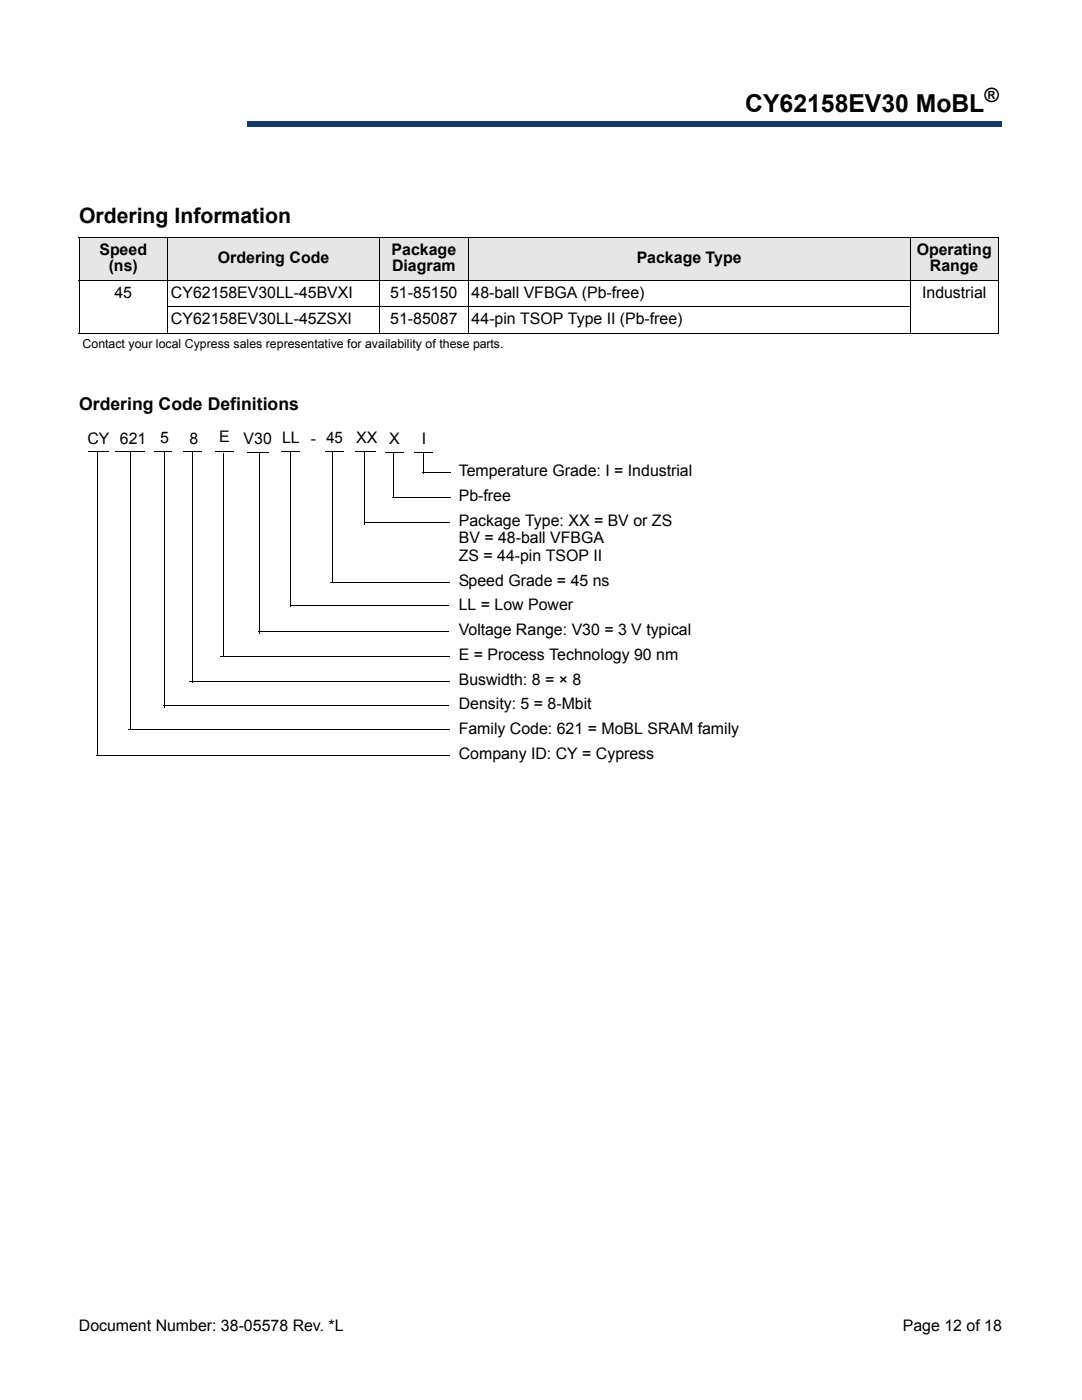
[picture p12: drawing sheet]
<svg xmlns="http://www.w3.org/2000/svg" width="216mm" height="279mm" viewBox="0 0 216 279" stroke-linecap="round" stroke-linejoin="round" font-family="sans-serif">
<defs><g id="words">
<text font-size="4.9" x="148.7" y="22.4">CY62158EV30 MoBL</text>
<text font-size="4.2" x="15.8" y="44.6">Ordering Information</text>
<text font-size="3.9" x="196.4" y="20.4">®</text>
<text font-size="3.5" x="15.8" y="81.9">Ordering Code Definitions</text>
<g font-size="3.2">
<text x="19.9" y="50.9">Speed</text>
<text x="43.5" y="52.5">Ordering Code</text>
<text x="78.1" y="50.9">Package</text>
<text x="127" y="52.5">Package Type</text>
<text x="182.9" y="50.9">Operating</text>
<text x="21.7" y="54.1">(ns)</text>
<text x="22.8" y="59.4">45</text>
<text x="34.1" y="59.4">CY62158EV30LL-45BVXI</text>
<text x="77.9" y="59.4">51-85150</text>
<text x="78.2" y="54.1">Diagram</text>
<text x="94.1" y="59.4">48-ball VFBGA (Pb-free)</text>
<text x="184" y="59.4">Industrial</text>
<text x="185.6" y="54.1">Range</text>
<text x="34.1" y="64.7">CY62158EV30LL-45ZSXI</text>
<text x="77.9" y="64.7">51-85087</text>
<text x="94.1" y="64.7">44-pin TSOP Type II (Pb-free)</text>
<text x="17.5" y="88.6">CY 621</text>
<text x="31.9" y="88.5">5</text>
<text x="37.8" y="88.7">8</text>
<text x="43.7" y="88.3">E</text>
<text x="48.6" y="88.7">V30 LL - 45</text>
<text x="71.1" y="88.3">XX</text>
<text x="77.7" y="88.7">X</text>
<text x="84.2" y="88.7">I</text>
<text x="91.5" y="95">Temperature Grade: I = Industrial</text>
<text x="91.5" y="99.9">Pb-free</text>
<text x="91.5" y="104.9">Package Type: XX = BV or ZS</text>
<text x="91.5" y="108.4">BV = 48-ball VFBGA</text>
<text x="91.5" y="111.9">ZS = 44-pin TSOP II</text>
<text x="91.5" y="116.9">Speed Grade = 45 ns</text>
<text x="91.5" y="121.8">LL = Low Power</text>
<text x="91.5" y="126.7">Voltage Range: V30 = 3 V typical</text>
<text x="91.5" y="131.7">E = Process Technology 90 nm</text>
<text x="91.5" y="136.6">Buswidth: 8 = × 8</text>
<text x="91.5" y="141.6">Density: 5 = 8-Mbit</text>
<text x="91.5" y="146.5">Family Code: 621 = MoBL SRAM family</text>
<text x="91.5" y="151.4">Company ID: CY = Cypress</text>
<text x="15.7" y="265.6">Document Number: 38-05578 Rev. *L</text>
<text x="180.1" y="265.6">Page 12 of 18</text>
</g>
<text font-size="2.5" x="16.5" y="69.5">Contact your local Cypress sales representative for availability of these parts.</text>
</g></defs>
<path d="M49.3 24.3h150.5v1h-150.5z" fill="#163b71"/>
<path d="M49.3 24.3h150.6" fill="none" stroke="#163b71" stroke-width=".2"/>
<path d="M199.7 24.3h.2v1h-.2z" fill="#163b71"/>
<path d="M49.3 25.3h150.5" fill="none" stroke="#163b71" stroke-width=".2"/>
<path d="M49.3 24.3h.1v1h-.1z" fill="#163b71"/>
<g fill="#e6e6e6">
<path d="M15.8 47.4h17.6v8.5h-17.6z"/>
<path d="M33.4 47.4h42.4v8.5h-42.4z"/>
<path d="M75.8 47.4h17.6v8.5h-17.6z"/>
<path d="M93.4 47.4h88.2v8.5h-88.2z"/>
<path d="M181.6 47.4h17.6v8.5h-17.6z"/>
</g>
<g fill="#fff">
<path d="M15.8 55.9h17.6v10.6h-17.6z"/>
<path d="M33.4 55.9h42.4v5.3h-42.4z"/>
<path d="M181.6 55.9h17.6v10.6h-17.6z"/>
</g>
<g fill="none" stroke="#000" stroke-width=".2">
<path d="M15.7 47.4h183.6M15.7 55.9h183.6M15.8 47.5v18.9M33.4 47.3v19.2M75.8 47.3v19.2M93.4 47.3v19.2M181.6 47.3v19.2M199.2 47.5v18.9M15.7 66.5h183.6M33.3 61.2h148.4M17.6 90.1h4M19.4 90.1v60.7"/>
<path d="M23.1 90.1h5.9M26 90.1v55.6M30.8 90.1h3.5M32.9 90.1v51.2M36.5 90.1h3.7M38.4 90.1v46.2M42.8 90.2h3.8M44.6 90.4v40.6M49.3 90.2h4.2M51.7 90.3v36.3M56.1 90.2h3.8M58 90.3v30.8"/>
<path d="M64.8 90.1h3.8M66.4 90.1v26.1M70.9 90.1h4.1M72.7 90.2v14.5M76.8 90.3h3.7M78.3 99.3h11.7M78.6 90.5v8.9M82.6 90.3h3.8M84.2 94.2h5.7M84.5 90.5v4.1M65.9 116.2h23.9M72.7 104.2h17.1"/>
<path d="M37.7 136h51.9M43.9 131.1h45.8M51.6 126h38M58 120.9h31.5M19.2 150.7h70.5M25.6 145.6h64.2M32.6 140.8h57"/>
</g>
<use href="#words"/>
</svg>
